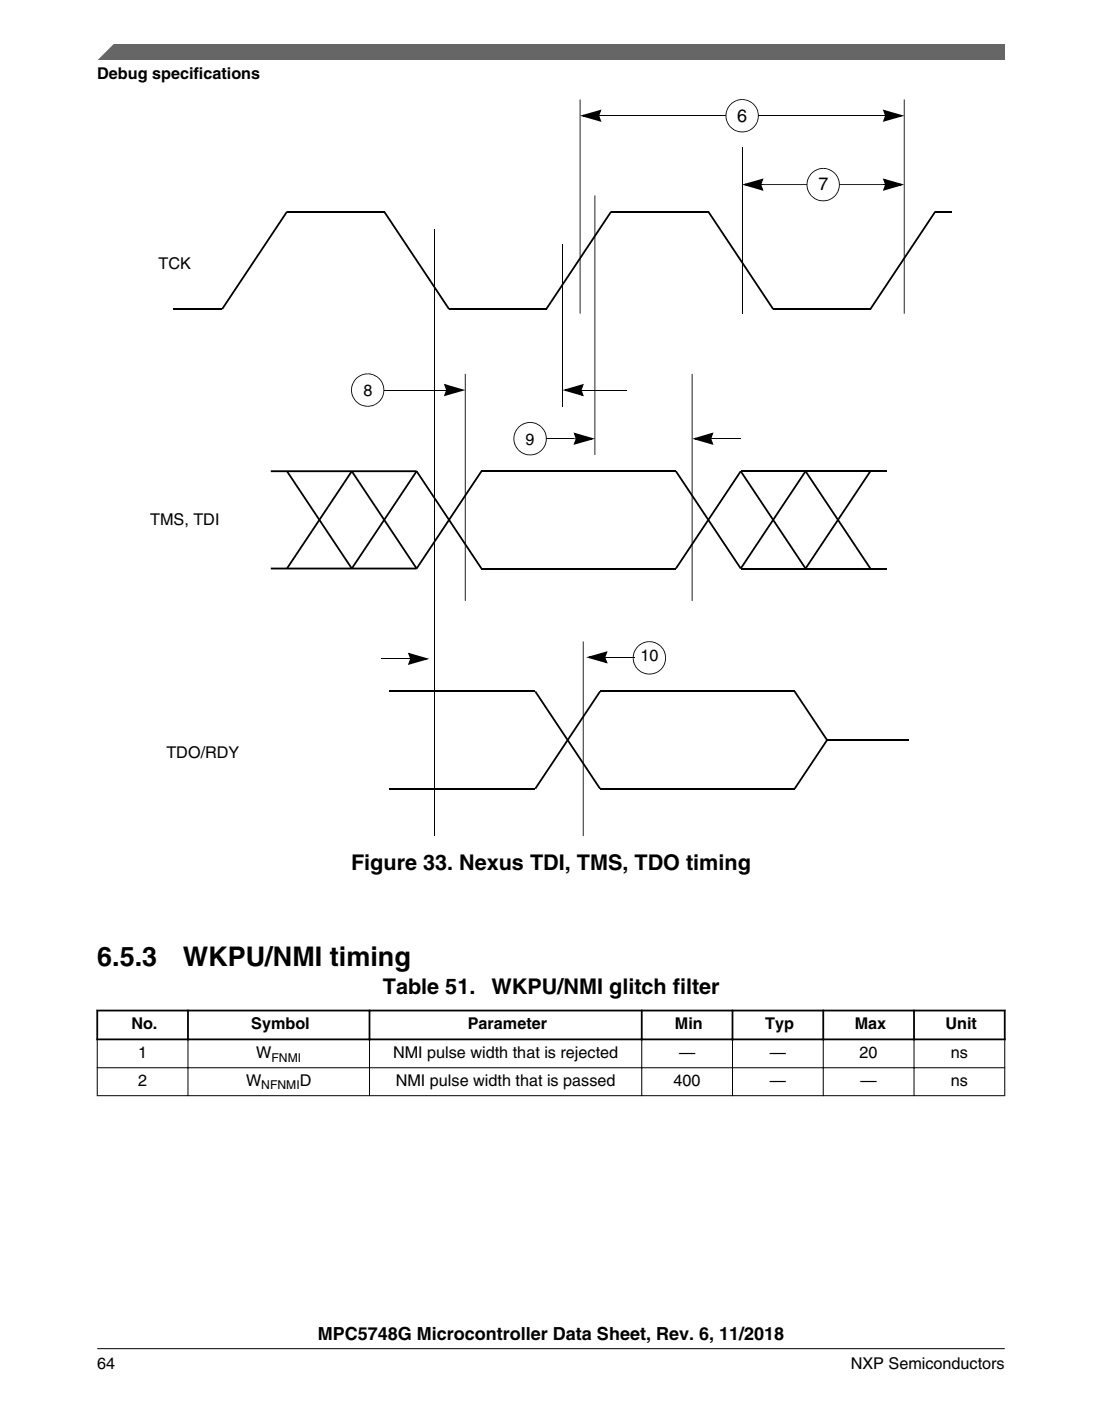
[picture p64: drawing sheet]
<svg xmlns="http://www.w3.org/2000/svg" width="216mm" height="274mm" viewBox="0 0 216 274" stroke-linecap="round" stroke-linejoin="round" font-family="sans-serif">
<defs><g id="words">
<g font-size="5.3">
<text x="19" y="189.1">6.5.3</text>
<text x="35.8" y="189.1">WKPU/NMI timing</text>
</g>
<g font-size="4.2">
<text x="68.8" y="170.4">Figure 33. Nexus TDI, TMS, TDO timing</text>
<text x="75" y="194.6">Table 51.</text>
<text x="96.3" y="194.6">WKPU/NMI glitch filter</text>
</g>
<g font-size="3.5">
<text x="144.4" y="23.9">6</text>
<text x="160.4" y="37.2">7</text>
<text x="62.3" y="262.3">MPC5748G Microcontroller Data Sheet, Rev. 6, 11/2018</text>
</g>
<g font-size="3.2">
<text x="19" y="15.5">Debug specifications</text>
<text x="31.1" y="52.7">TCK</text>
<text x="71.2" y="77.4">8</text>
<text x="102.9" y="87.2">9</text>
<text x="29.4" y="102.8">TMS, TDI</text>
<text x="125.5" y="129.5">10</text>
<text x="32.6" y="148.4">TDO/RDY</text>
<text x="25.7" y="201.6">No.</text>
<text x="49.2" y="201.6">Symbol</text>
<text x="91.6" y="201.6">Parameter</text>
<text x="132.2" y="201.6">Min</text>
<text x="149.9" y="201.6">Typ</text>
<text x="167.4" y="201.6">Max</text>
<text x="185.2" y="201.6">Unit</text>
<text x="27.1" y="207.2">1</text>
<text x="50.2" y="207.2">W</text>
<text x="77" y="207.2">NMI pulse width that is rejected</text>
<text x="133" y="207.2">—</text>
<text x="150.8" y="207.2">—</text>
<text x="168.4" y="207.2">20</text>
<text x="186.3" y="207.2">ns</text>
<text x="27.1" y="212.7">2</text>
<text x="48.2" y="212.7">W</text>
<text x="58.7" y="212.7">D</text>
<text x="77.5" y="212.7">NMI pulse width that is passed</text>
<text x="132" y="212.7">400</text>
<text x="150.8" y="212.7">—</text>
<text x="168.6" y="212.7">—</text>
<text x="186.3" y="212.7">ns</text>
<text x="19" y="268">64</text>
<text x="166.7" y="268">NXP Semiconductors</text>
</g>
<g font-size="2.4">
<text x="53.2" y="207.8">FNMI</text>
<text x="51.2" y="213.3">NFNMI</text>
</g>
</g></defs>
<g fill="none" stroke="#000" stroke-width=".36">
<path d="M56.2 41.4h19.1M119.7 41.4h19.1M183.2 41.4h3.2M34 60.5h9.5M88 60.5h19M151.5 60.5h19M94.3 92.3h38.1M145.1 92.3h28.6M94.3 111.3h38.1M145.1 111.3h28.6M76.3 135.4h28.6M117.6 135.4h38.1"/>
<path d="M76.3 154.4h28.6M117.6 154.4h38.1M162 144.9h15.9"/>
</g>
<g fill="#000">
<path d="M143.3 20.2a3.2 3.2 0 0 1 2.1-.8v.2l-1.5 .4-.9 .7-.6 1.3v1.3l.6 1.3 .9 .8 1.5 .4 .9-.2 .6-.2v.1a3.3 3.3 0 0 1-4.2-1 3.3 3.3 0 0 1 .6-4.3zM117.2 22.6h.5v.1h-.5zM113.6 22.7l4.2-1.2-.2 .4-3.3 .9-.1-.3 3.4 .9-.1 .4-.5-1.1 .4-.1 .5 1.3zM117.4 21.7l.3 .1-.3 .9h-.4zM145.4 19.4a3.3 3.3 0 0 1 3.2 2.5 3.3 3.3 0 0 1-1.7 3.6v-.1l.9-.8 .6-1 .1-.9-.1-.9-.4-.9-.6-.6-1.1-.6-.9-.1zM149 36.1h.5v.1h-.5zM145.4 36.1l4.2-1.2-.3 .5-3.2 .9-.1-.3 3.3 .9-.1 .4-.4-1.1 .3-.1 .5 1.3zM149.5 36.1h8.6v.1h-8.6zM149.1 35.2l.4 .1-.4 .9h-.3zM159 33.9l1.3-.9 1-.1v.2l-1 .1-.7 .4-.7 .6-.5 .8-.2 .8v1l.7 1.3 .6 .6 .9 .4 1.2 .1 1.1-.3 .1 .1a3.3 3.3 0 0 1-4.1-.9 3.3 3.3 0 0 1 .3-4.2zM161.3 32.9a3.3 3.3 0 0 1 3.1 2.5 3.3 3.3 0 0 1-1.6 3.6l-.1-.1 .8-.6 .6-.9 .2-.9v-1l-.3-.8-.5-.7-1-.7-1.2-.2zM164.4 36.1h8.7v.1h-8.7z"/>
<path d="M173.1 22.6h.5v.1h-.5zM173.1 36.1h.5v.1h-.5zM173.4 22.6l.4 .1-.4 1-.3-.2zM173.4 36.1h.4l-.4 1.1-.3-.2zM172.9 21.5l4.3 1.2-4.2 1.2 .2-.5 3.3-.9 .1 .3-3.4-.9 .1-.3 .5 1-.4 .1zM172.9 34.9l4.2 1.2-4.1 1.3 .2-.5 3.3-.9 .1 .3-3.4-.9 .1-.4 .5 1.1-.4 .1zM56.1 41.4l.3 .1-12.7 19.1-.3-.2zM75.1 41.5l.3-.1 12.7 19-.3 .2zM85 44.8l.1 .1zM138.6 41.5l.3-.1 12.7 19-.3 .2zM69.7 74.1a3.2 3.2 0 0 1 2.3-1v.2l-.9 .1-.5 .3-1 .7-.6 1.3v1.3l.6 1.4 1.2 .8 1.3 .3 .9-.2 .5-.2 .1 .1a3.3 3.3 0 0 1-4.2-.9 3.3 3.3 0 0 1 .3-4.2zM72 73.1a3.3 3.3 0 0 1 3.2 2.5 3.3 3.3 0 0 1-1.6 3.6l-.1-.1 .7-.5 .7-1 .2-.9v-1l-.3-.8-.6-.7-1-.7-1.2-.2z"/>
<path d="M87.4 76.3l.4 .1-.4 1-.3-.1zM87.1 76.3h.5v.2h-.5zM87 75.2l4.2 1.2-4.2 1.2 .2-.5 3.3-.9 .1 .4-3.4-1 .1-.3 .5 1-.4 .1zM119.6 41.4l.3 .1-12.7 19.1-.3-.2zM113.6 19.5h.1v41.9h-.1zM113.8 76.3h.5v.2h-.5zM110.2 76.4l4.2-1.2-.3 .4-3.2 1-.1-.4 3.3 .9-.1 .4-.4-1.1 .3-.1 .5 1.3zM113.9 75.4l.4 .1-.4 .9h-.3zM183.1 41.4l.3 .1-12.7 19.1-.3-.2zM177.1 19.5h.1v41.9h-.1zM53 92.1h28.6v.3h-28.6zM56.1 92.4l.3-.2 12.7 19-.3 .2z"/>
<path d="M68.8 92.4l.3-.2 12.7 19-.3 .2zM81.5 92.4l.3-.2 12.7 19-.3 .2zM101.6 83.6a3.1 3.1 0 0 1 2.2-1v.2l-.9 .1-.8 .4-.6 .6-.7 1.4v1.2l.3 .9 .6 .7 1 .7 1.2 .2 .6-.1 .8-.3 .1 .2a3.3 3.3 0 0 1-4.2-1 3.3 3.3 0 0 1 .4-4.2zM103.8 82.6a3.2 3.2 0 0 1 2.8 5.1l-1.2 1.1-.1-.2 .8-.5 .6-1 .2-.9-.1-1.2-.4-.8-.6-.7-1-.6-1-.1zM112.8 85.8l.4 .1-.4 1-.3-.1zM112.5 85.8h.5v.2h-.5zM112.4 84.7l4.2 1.2-4.2 1.2 .2-.4 3.3-1 .1 .4-3.4-1 .1-.3 .5 1-.4 .2zM116.5 38.3h.1v50.8h-.1zM132.3 92.4l.3-.2 12.7 19-.3 .2zM139.2 85.8h.5v.2h-.5zM135.6 85.9l4.2-1.2-.3 .4-3.2 1-.1-.4 3.3 1-.1 .3-.4-1 .3-.2 .5 1.3zM139.3 84.9l.4 .1-.4 1h-.3z"/>
<path d="M145 92.4l.3-.2 12.7 19-.3 .2zM157.7 92.4l.3-.2 12.7 19-.3 .2zM53 111.1h28.6v.4h-28.6zM68.8 92.2l.3 .2-12.7 19-.3-.2zM81.5 92.2l.3 .2-12.7 19-.3-.2zM94.2 92.2l.3 .2-12.7 19-.3-.2zM91.1 73.2h.1v44.5h-.1zM145 92.2l.3 .2-12.7 19-.3-.2zM135.5 73.2h.2v44.5h-.2zM157.7 92.2l.3 .2-12.7 19-.3-.2zM170.4 92.2l.3 .2-12.7 19-.3-.2zM80.4 128.9l.3 .1-.3 1-.4-.1z"/>
<path d="M80 128.9h.5v.2h-.5zM79.9 127.8l4.2 1.2-4.2 1.2 .3-.4 3.2-1 .1 .4-3.3-1 .1-.3 .4 1-.3 .2zM104.7 135.5l.3-.2 12.7 19-.3 .2zM118.4 128.6h.5v.2h-.5zM114.8 128.7l4.2-1.2-.2 .4-3.3 1-.1-.4 3.4 1-.1 .3-.5-1 .4-.2 .5 1.3zM118.6 127.7l.3 .1-.3 1h-.4zM125 126.5l1-.7 1.2-.2v.1l-.9 .2-1 .5-.9 1.2-.3 1.5 .6 1.4 .8 .9 1.1 .4h1.3l.8-.3 .1 .2a3.3 3.3 0 0 1-4.2-1 3.3 3.3 0 0 1 .4-4.2zM127.2 125.6a3.3 3.3 0 0 1 3.2 2.4 3.3 3.3 0 0 1-1.6 3.7l-.1-.2 .7-.5 .7-1 .2-.9-.1-1.2-.4-.8-.6-.7-1.1-.5-.9-.2zM155.5 135.5l.3-.2 6.4 9.5-.3 .2zM117.4 135.3l.3 .2-12.7 19-.3-.2zM161.9 144.8l.3 .2-6.4 9.5-.3-.2zM114.2 125.6h.1v38.1h-.1z"/>
</g>
<path d="M117.7 22.7h24.5M145.4 28.9v32.5M148.6 22.7h24.5M85.1 44.9v118.8M110.2 47.8v31.8M75.3 76.4h11.8M114.3 76.4h8.6M107 85.9h5.5M139.7 85.9h5.4M74.6 129h5.4M118.9 128.7h5.5" fill="none" stroke="#000" stroke-width=".2"/>
<path d="M114.3 22.7l3.2-1-.3 1 .3 .9zM146 36.1l3.3-.9-.3 .9 .3 1zM173.3 21.7l3.2 1-3.2 .9 .3-.9zM173.3 35.2l3.2 .9-3.2 1 .3-1zM87.3 75.4l3.2 1-3.2 .9 .3-.9zM110.9 76.4l3.2-1-.3 1 .3 .9zM112.7 85l3.2 .9-3.2 .9 .3-.9zM136.3 85.9l3.2-.9-.3 .9 .3 .9zM80.2 128.1l3.3 .9-3.3 .9 .3-.9zM115.5 128.7l3.3-.9-.4 .9 .4 .9z" fill="#000"/>
<g fill="#fff">
<path d="M19 191h177.8v25.4h-177.8z" fill-rule="evenodd"/>
<path d="M19.2 198h17.5v5.3h-17.5z" fill-rule="evenodd"/>
<path d="M37 198h35.2v5.3h-35.2z" fill-rule="evenodd"/>
<path d="M72.6 198h53v5.3h-53z" fill-rule="evenodd"/>
<path d="M125.9 198h17.4v5.3h-17.4z" fill-rule="evenodd"/>
<path d="M143.7 198h17.4v5.3h-17.4z" fill-rule="evenodd"/>
<path d="M161.5 198h17.4v5.3h-17.4z" fill-rule="evenodd"/>
<path d="M179.2 198h17.5v5.3h-17.5z" fill-rule="evenodd"/>
<path d="M19.1 203.7h17.6v5.3h-17.6z" fill-rule="evenodd"/>
<path d="M36.9 203.7h35.4v5.3h-35.4z" fill-rule="evenodd"/>
<path d="M72.5 203.7h53.1v5.3h-53.1z" fill-rule="evenodd"/>
<path d="M125.8 203.7h17.6v5.3h-17.6z" fill-rule="evenodd"/>
<path d="M143.6 203.7h17.6v5.3h-17.6z" fill-rule="evenodd"/>
<path d="M161.4 203.7h17.6v5.3h-17.6z" fill-rule="evenodd"/>
<path d="M179.2 203.7h17.6v5.3h-17.6z" fill-rule="evenodd"/>
<path d="M19.1 209.2h17.6v5.3h-17.6z" fill-rule="evenodd"/>
<path d="M36.9 209.2h35.4v5.3h-35.4z" fill-rule="evenodd"/>
<path d="M72.5 209.2h53.1v5.3h-53.1z" fill-rule="evenodd"/>
<path d="M125.8 209.2h17.6v5.3h-17.6z" fill-rule="evenodd"/>
<path d="M143.6 209.2h17.6v5.3h-17.6z" fill-rule="evenodd"/>
<path d="M161.4 209.2h17.6v5.3h-17.6z" fill-rule="evenodd"/>
<path d="M179.2 209.2h17.6v5.3h-17.6z" fill-rule="evenodd"/>
</g>
<path d="M18.9 197.9h178.1M19 197.7v6M36.8 197.7v6M72.4 197.7v6M125.7 197.7v6M143.5 197.7v6M161.3 197.7v6M179.1 197.7v6M196.8 197.7v6M18.9 203.5h178.1" fill="none" stroke="#000" stroke-width=".35"/>
<path d="M19 209.1h177.9M19 214.5h177.9M19 203.7v10.9M36.8 203.3v11.3M72.4 203.3v11.3M125.7 203.3v11.3M143.5 203.3v11.3M161.3 203.3v11.3M179.1 203.3v11.3M196.8 203.7v10.9" fill="none" stroke="#000" stroke-width=".2"/>
<path d="M19 11.7l5.7-3.1 172.2 .1v3z" fill="#666"/>
<path d="M22.5 8.6l-3.1 3.1" fill="none" stroke="#666" stroke-width=".28"/>
<path d="M19 264.1h177.8" fill="none" stroke="#000" stroke-width=".2"/>
<use href="#words"/>
</svg>
